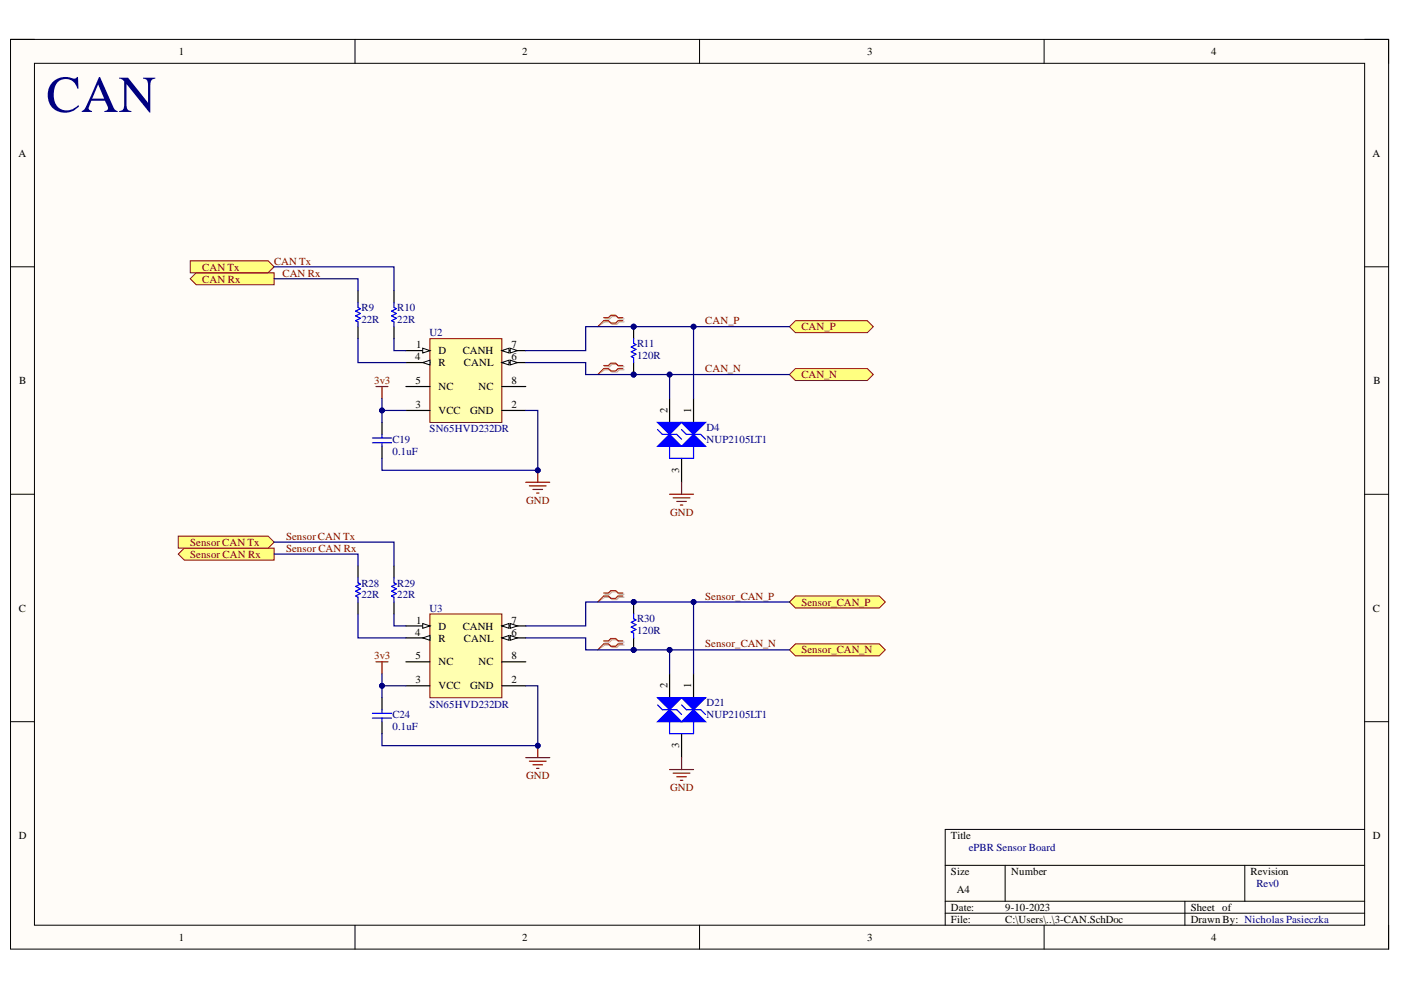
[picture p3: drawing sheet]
<svg xmlns="http://www.w3.org/2000/svg" width="297mm" height="210mm" viewBox="0 0 297 210" stroke-linecap="round" stroke-linejoin="round" font-family="sans-serif">
<defs><g id="words">
<text font-size="11" fill="#000080" x="9.8" y="23.7">CAN</text>
<g font-size="2.3">
<text x="37.9" y="11.7">1</text>
<text x="110.7" y="11.7">2</text>
<text x="183.9" y="11.7">3</text>
<text x="256.8" y="11.7">4</text>
<text x="3.9" y="33.3">A</text>
<text x="291" y="33.3">A</text>
<text x="88" y="76.4">4</text>
<text x="88.2" y="73.8">1</text>
<text x="92.9" y="75.1">D</text>
<text x="92.9" y="77.6">R</text>
<text x="98.1" y="75.1">CANH</text>
<text x="98.4" y="77.6">CANL</text>
<text x="108.4" y="76.4">6</text>
<text x="108.4" y="73.8">7</text>
<text x="4.1" y="81.4">B</text>
<text x="88.1" y="81.4">5</text>
<text x="92.9" y="82.7">NC</text>
<text x="101.5" y="82.7">NC</text>
<text x="108.4" y="81.4">8</text>
<text x="291.2" y="81.4">B</text>
<text x="88.1" y="86.5">3</text>
<text x="92.9" y="87.8">VCC</text>
<text x="99.7" y="87.8">GND</text>
<text x="108.4" y="86.5">2</text>
<text x="141.5" y="87.5" transform="rotate(-90 141.5 87.5)">2</text>
<text x="146.6" y="87.5" transform="rotate(-90 146.6 87.5)">1</text>
<text x="144" y="100.2" transform="rotate(-90 144 100.2)">3</text>
<text x="4" y="129.7">C</text>
<text x="291.1" y="129.7">C</text>
<text x="88" y="134.7">4</text>
<text x="88.2" y="132.2">1</text>
<text x="92.9" y="133.5">D</text>
<text x="92.9" y="136">R</text>
<text x="98.1" y="133.5">CANH</text>
<text x="98.4" y="136">CANL</text>
<text x="108.4" y="134.7">6</text>
<text x="108.4" y="132.2">7</text>
<text x="88.1" y="139.8">5</text>
<text x="92.9" y="141.1">NC</text>
<text x="101.5" y="141.1">NC</text>
<text x="108.4" y="139.8">8</text>
<text x="88.1" y="144.9">3</text>
<text x="92.9" y="146.2">VCC</text>
<text x="99.7" y="146.2">GND</text>
<text x="108.4" y="144.9">2</text>
<text x="141.5" y="145.9" transform="rotate(-90 141.5 145.9)">2</text>
<text x="146.6" y="145.9" transform="rotate(-90 146.6 145.9)">1</text>
<text x="144" y="158.6" transform="rotate(-90 144 158.6)">3</text>
<text x="4" y="177.9">D</text>
<text x="201.6" y="177.9">Title</text>
<text x="291.1" y="177.9">D</text>
<text x="201.6" y="185.5">Size</text>
<text x="214.4" y="185.5">Number</text>
<text x="265.1" y="185.5">Revision</text>
<text x="202.9" y="189.3">A4</text>
<text x="201.6" y="193.1">Date:</text>
<text x="201.6" y="195.7">File:</text>
<text x="213.1" y="193.1">9-10-2023</text>
<text x="213.1" y="195.7">C:\Users\..\3-CAN.SchDoc</text>
<text x="252.4" y="193.1">Sheet of</text>
<text x="252.4" y="195.7">Drawn By: Nicholas Pasieczka</text>
<text x="37.9" y="199.5">1</text>
<text x="110.7" y="199.5">2</text>
<text x="183.9" y="199.5">3</text>
<text x="256.8" y="199.5">4</text>
</g>
<g font-size="2.3" fill="#800000">
<text x="42.9" y="59.9">CAN Rx</text>
<text x="42.9" y="57.4">CAN Tx</text>
<text x="58.1" y="56.1">CAN Tx</text>
<text x="59.9" y="58.6">CAN Rx</text>
<text x="149.5" y="68.8">CAN_P</text>
<text x="169.9" y="70">CAN_P</text>
<text x="79.3" y="81.4">3v3</text>
<text x="149.5" y="78.9">CAN_N</text>
<text x="169.9" y="80.2">CAN_N</text>
<text x="111.5" y="106.9">GND</text>
<text x="142.1" y="109.4">GND</text>
<text x="40.3" y="118.3">Sensor CAN Rx</text>
<text x="40.3" y="115.7">Sensor CAN Tx</text>
<text x="60.6" y="114.5">Sensor CAN Tx</text>
<text x="60.6" y="117">Sensor CAN Rx</text>
<text x="149.5" y="127.1">Sensor_CAN_P</text>
<text x="169.9" y="128.4">Sensor_CAN_P</text>
<text x="149.5" y="137.3">Sensor_CAN_N</text>
<text x="79.3" y="139.8">3v3</text>
<text x="169.9" y="138.5">Sensor_CAN_N</text>
<text x="111.5" y="165.2">GND</text>
<text x="142.1" y="167.8">GND</text>
</g>
<g font-size="2.3" fill="#000080">
<text x="76.6" y="66">R9</text>
<text x="84.2" y="66">R10</text>
<text x="76.6" y="68.5">22R</text>
<text x="84.2" y="68.5">22R</text>
<text x="91.1" y="71.3">U2</text>
<text x="135.1" y="73.6">R11</text>
<text x="135.1" y="76.1">120R</text>
<text x="83.2" y="93.9">C19</text>
<text x="91.1" y="91.7">SN65HVD232DR</text>
<text x="149.8" y="91.4">D4</text>
<text x="149.8" y="93.9">NUP2105LT1</text>
<text x="83.2" y="96.5">0.1uF</text>
<text x="76.6" y="124.4">R28</text>
<text x="84.2" y="124.4">R29</text>
<text x="76.6" y="126.9">22R</text>
<text x="84.2" y="126.9">22R</text>
<text x="91.1" y="129.7">U3</text>
<text x="135.1" y="132">R30</text>
<text x="135.1" y="134.5">120R</text>
<text x="149.8" y="149.8">D21</text>
<text x="83.2" y="152.3">C24</text>
<text x="83.2" y="154.9">0.1uF</text>
<text x="91.1" y="150">SN65HVD232DR</text>
<text x="149.8" y="152.3">NUP2105LT1</text>
<text x="205.4" y="180.5">ePBR Sensor Board</text>
<text x="266.4" y="188.1">Rev0</text>
</g>
</g></defs>
<path d="M2.2 8.4h292.2v192.8h-292.2z" fill-rule="evenodd" fill="#fffcf8"/>
<path d="M2.2 8.4h292.2v192.8h-292.2z" fill="none" stroke="#000" stroke-width=".21"/>
<path d="M7.3 13.4h282v182.8h-282z" fill-rule="evenodd" fill="#fffcf8"/>
<g fill="none" stroke="#000" stroke-width=".21">
<path d="M2.2 8.3h5.1M7.3 13.4h282v182.8h-282zM75.3 8.3v5.1M148.3 8.3v5.1M221.4 8.4v5M289.3 8.4h5.1v5M2.2 56.6h5.1M289.3 56.6h5.1M2.2 104.8h5.1M289.3 104.8h5.1M2.2 153h5.1M289.3 153h5.1"/>
<path d="M289.3 175.9h-88.9v20.3M75.3 196.2v5M148.3 196.2v5M200.4 183.5h88.9M200.4 191.1h88.9M200.4 193.6h88.9M213.1 183.5v7.6M221.4 196.2v5M251.2 191.1v5.1M263.9 183.5v7.6M294.4 196.2v5"/>
</g>
<path d="M91.2 71.8h15.2v17.8h-15.2z" fill-rule="evenodd" fill="#ffffb0"/>
<path d="M91.2 71.8h15.2v17.8h-15.2z" fill="none" stroke="#800000" stroke-width=".21"/>
<path d="M86.1 74.3h5.1" fill="none" stroke="#000" stroke-width=".25"/>
<path d="M89.6 73.8l1.6 .5-1.6 .5z" fill="#f8fcff"/>
<path d="M89.6 73.8l1.6 .5-1.6 .5z" fill="none" stroke="#000" stroke-width=".21"/>
<path d="M86.1 76.9h5.1M86.1 87h5.1M106.4 87h5.1" fill="none" stroke="#000" stroke-width=".25"/>
<path d="M89.6 76.9l1.6-.5v1z" fill="#f8fcff"/>
<path d="M89.6 76.9l1.6-.5v1z" fill="none" stroke="#000" stroke-width=".21"/>
<path d="M106.4 76.9h5.1M86.1 82h5.1" fill="none" stroke="#000" stroke-width=".25"/>
<path d="M106.4 76.9l1.5-.5v1z" fill="#f8fcff"/>
<path d="M106.4 76.9l1.5-.5v1z" fill="none" stroke="#000" stroke-width=".21"/>
<path d="M108.2 76.4l1.5 .5-1.5 .5z" fill="#f8fcff"/>
<path d="M108.2 76.4l1.5 .5-1.5 .5z" fill="none" stroke="#000" stroke-width=".21"/>
<path d="M106.4 74.3h5.1" fill="none" stroke="#000" stroke-width=".25"/>
<path d="M106.4 74.3l1.5-.5v1z" fill="#f8fcff"/>
<path d="M106.4 74.3l1.5-.5v1z" fill="none" stroke="#000" stroke-width=".21"/>
<path d="M108.2 73.8l1.5 .5-1.5 .5z" fill="#f8fcff"/>
<path d="M108.2 73.8l1.5 .5-1.5 .5z" fill="none" stroke="#000" stroke-width=".21"/>
<path d="M106.4 82h5.1" fill="none" stroke="#000" stroke-width=".25"/>
<path d="M40.3 59.1l1.3-1.3h16.5v2.6h-16.5z" fill-rule="evenodd" fill="#ffff80"/>
<path d="M40.3 59.1l1.3-1.3h16.5v2.6h-16.5z" fill="none" stroke="#800000" stroke-width=".21"/>
<path d="M40.3 55.3h16.5l1.3 1.3-1.3 1.2h-16.5z" fill-rule="evenodd" fill="#ffff80"/>
<path d="M40.3 55.3h16.5l1.3 1.3-1.3 1.2h-16.5z" fill="none" stroke="#800000" stroke-width=".21"/>
<path d="M79.7 82h2.6M81 82v2.5M114 99.7v2.6M111.5 102.3h5.1M112.2 103h3.6M113 103.8h2M113.8 104.5h.5" fill="none" stroke="#800000" stroke-width=".25"/>
<circle cx="114" cy="99.7" r=".51" fill="#000080"/>
<circle cx="114" cy="99.7" r=".51" fill="none" stroke="#000080" stroke-width=".21"/>
<path d="M142 84.5v5.1M144.5 97.2v5.1M147 84.5v5.1" fill="none" stroke="#000" stroke-width=".25"/>
<path d="M142 94.6v2.6h5v-2.6" fill="none" stroke="#00f" stroke-width=".25"/>
<path d="M144.5 89.6h5.1l-2.6 2.5z" fill="#00f"/>
<path d="M144.5 89.6h5.1l-2.6 2.5zM144.5 91.1l1 1h3.1l1 1" fill="none" stroke="#00f" stroke-width=".25"/>
<path d="M147 92.1l2.6 2.5h-5.1z" fill="#00f"/>
<path d="M147 92.1l2.6 2.5h-5.1z" fill="none" stroke="#00f" stroke-width=".25"/>
<path d="M139.4 89.6h5.1l-2.5 2.5z" fill="#00f"/>
<path d="M139.4 89.6h5.1l-2.5 2.5zM139.4 91.1l1 1h3.1l1 1" fill="none" stroke="#00f" stroke-width=".25"/>
<path d="M139.4 94.6l2.6-2.5 2.5 2.5z" fill="#00f"/>
<path d="M139.4 94.6l2.6-2.5 2.5 2.5z" fill="none" stroke="#00f" stroke-width=".25"/>
<path d="M167.4 69.3l1.2-1.3h15.3l1.3 1.3-1.3 1.2h-15.3z" fill-rule="evenodd" fill="#ffff80"/>
<path d="M167.4 69.3l1.2-1.3h15.3l1.3 1.3-1.3 1.2h-15.3z" fill="none" stroke="#800000" stroke-width=".21"/>
<path d="M167.4 79.4l1.2-1.3h15.3l1.3 1.3-1.3 1.3h-15.3z" fill-rule="evenodd" fill="#ffff80"/>
<path d="M167.4 79.4l1.2-1.3h15.3l1.3 1.3-1.3 1.3h-15.3z" fill="none" stroke="#800000" stroke-width=".21"/>
<path d="M142 104.8h5M142.7 105.6h3.6M143.5 106.3h2M144.3 107.1h.5M144.5 102.3v2.5" fill="none" stroke="#800000" stroke-width=".25"/>
<path d="M128.2 67.6h1.1l.5-.5h1l.5 .5h1M128.2 68.2h1.1l.5 .6h1l.5-.6h1M128.2 77.8h1.1l.5-.5h1l.5 .5h1M128.2 78.4h1.1l.5 .5h1l.5-.5h1" fill="none" stroke="#d0a19e" stroke-width=".25"/>
<path d="M128.2 68.2l-1.5 1.1M128.2 78.4l-1.5 1" fill="none" stroke="#d0a19e" stroke-width=".21"/>
<path d="M128 67.4h1l.5-.5h1l.5 .5h1.1M128 68h1l.5 .5h1l.5-.5h1.1M128 77.5h1l.5-.5h1l.5 .5h1.1M128 78.1h1l.5 .6h1l.5-.6h1.1" fill="none" stroke="#f00" stroke-width=".25"/>
<path d="M128 68l-1.3 1.3M128 78.1l-1.3 1.3" fill="none" stroke="#f00" stroke-width=".21"/>
<path d="M75.9 61.6v2.6M75.9 69.3v2.5M83.5 61.6v2.6M83.5 69.3v2.5M81 89.6v2.5M81 94.6v2.6" fill="none" stroke="#000" stroke-width=".25"/>
<path d="M75.9 64.2v1l.5 .3-1 .5 1 .5-1 .5 1 .5-1 .5 .5 .2v1.1M83.5 64.2v1l.5 .3-1 .5 1 .5-1 .5 1 .5-1 .5 .5 .2v1.1M79 92.9h4M79 93.9h4M81 92.1v.8M81 93.9v.7" fill="none" stroke="#00f" stroke-width=".25"/>
<circle cx="134.3" cy="69.3" r=".51" fill="#000080"/>
<circle cx="134.3" cy="69.3" r=".51" fill="none" stroke="#000080" stroke-width=".21"/>
<circle cx="134.3" cy="79.4" r=".51" fill="#000080"/>
<circle cx="134.3" cy="79.4" r=".51" fill="none" stroke="#000080" stroke-width=".21"/>
<path d="M134.3 69.3v2.5" fill="none" stroke="#000" stroke-width=".25"/>
<circle cx="134.3" cy="69.3" r=".51" fill="#000080"/>
<circle cx="134.3" cy="69.3" r=".51" fill="none" stroke="#000080" stroke-width=".21"/>
<path d="M134.3 76.9v2.5" fill="none" stroke="#000" stroke-width=".25"/>
<circle cx="134.3" cy="79.4" r=".51" fill="#000080"/>
<circle cx="134.3" cy="79.4" r=".51" fill="none" stroke="#000080" stroke-width=".21"/>
<path d="M134.3 71.8v1l.5 .3-1 .5 1 .5-1 .5 1 .5-1 .5 .5 .3v1" fill="none" stroke="#00f" stroke-width=".25"/>
<path d="M91.2 130.2h15.2v17.7h-15.2z" fill-rule="evenodd" fill="#ffffb0"/>
<path d="M91.2 130.2h15.2v17.7h-15.2z" fill="none" stroke="#800000" stroke-width=".21"/>
<path d="M86.1 132.7h5.1" fill="none" stroke="#000" stroke-width=".25"/>
<path d="M89.6 132.2l1.6 .5-1.6 .5z" fill="#f8fcff"/>
<path d="M89.6 132.2l1.6 .5-1.6 .5z" fill="none" stroke="#000" stroke-width=".21"/>
<path d="M86.1 135.2h5.1M86.1 145.4h5.1M106.4 145.4h5.1" fill="none" stroke="#000" stroke-width=".25"/>
<path d="M89.6 135.2l1.6-.5v1.1z" fill="#f8fcff"/>
<path d="M89.6 135.2l1.6-.5v1.1z" fill="none" stroke="#000" stroke-width=".21"/>
<path d="M106.4 135.2h5.1M86.1 140.3h5.1" fill="none" stroke="#000" stroke-width=".25"/>
<path d="M106.4 135.2l1.5-.5v1.1z" fill="#f8fcff"/>
<path d="M106.4 135.2l1.5-.5v1.1z" fill="none" stroke="#000" stroke-width=".21"/>
<path d="M108.2 134.7l1.5 .5-1.5 .6z" fill="#f8fcff"/>
<path d="M108.2 134.7l1.5 .5-1.5 .6z" fill="none" stroke="#000" stroke-width=".21"/>
<path d="M106.4 132.7h5.1" fill="none" stroke="#000" stroke-width=".25"/>
<path d="M106.4 132.7l1.5-.5v1z" fill="#f8fcff"/>
<path d="M106.4 132.7l1.5-.5v1z" fill="none" stroke="#000" stroke-width=".21"/>
<path d="M108.2 132.2l1.5 .5-1.5 .5z" fill="#f8fcff"/>
<path d="M108.2 132.2l1.5 .5-1.5 .5z" fill="none" stroke="#000" stroke-width=".21"/>
<path d="M106.4 140.3h5.1" fill="none" stroke="#000" stroke-width=".25"/>
<path d="M37.8 117.5l1.3-1.3h19v2.5h-19z" fill-rule="evenodd" fill="#ffff80"/>
<path d="M37.8 117.5l1.3-1.3h19v2.5h-19z" fill="none" stroke="#800000" stroke-width=".21"/>
<path d="M37.8 113.7h19l1.3 1.2-1.3 1.3h-19z" fill-rule="evenodd" fill="#ffff80"/>
<path d="M37.8 113.7h19l1.3 1.2-1.3 1.3h-19z" fill="none" stroke="#800000" stroke-width=".21"/>
<path d="M79.7 140.3h2.6M81 140.3v2.6M114 158.1v2.5M111.5 160.6h5.1M112.2 161.4h3.6M113 162.2h2M113.8 162.9h.5" fill="none" stroke="#800000" stroke-width=".25"/>
<circle cx="114" cy="158.1" r=".51" fill="#000080"/>
<circle cx="114" cy="158.1" r=".51" fill="none" stroke="#000080" stroke-width=".21"/>
<path d="M142 142.9v5M144.5 155.6v5M147 142.9v5" fill="none" stroke="#000" stroke-width=".25"/>
<path d="M142 153v2.6h5v-2.6" fill="none" stroke="#00f" stroke-width=".25"/>
<path d="M144.5 147.9h5.1l-2.6 2.6z" fill="#00f"/>
<path d="M144.5 147.9h5.1l-2.6 2.6zM144.5 149.5l1 1h3.1l1 1" fill="none" stroke="#00f" stroke-width=".25"/>
<path d="M147 150.5l2.6 2.5h-5.1z" fill="#00f"/>
<path d="M147 150.5l2.6 2.5h-5.1z" fill="none" stroke="#00f" stroke-width=".25"/>
<path d="M139.4 147.9h5.1l-2.5 2.6z" fill="#00f"/>
<path d="M139.4 147.9h5.1l-2.5 2.6zM139.4 149.5l1 1h3.1l1 1" fill="none" stroke="#00f" stroke-width=".25"/>
<path d="M139.4 153l2.6-2.5 2.5 2.5z" fill="#00f"/>
<path d="M139.4 153l2.6-2.5 2.5 2.5z" fill="none" stroke="#00f" stroke-width=".25"/>
<path d="M168.6 126.4h17.8l1.3 1.2-1.3 1.3h-17.8l-1.2-1.3z" fill-rule="evenodd" fill="#ffff80"/>
<path d="M168.6 126.4h17.8l1.3 1.2-1.3 1.3h-17.8l-1.2-1.3z" fill="none" stroke="#800000" stroke-width=".21"/>
<path d="M167.4 137.8l1.2-1.3h17.8l1.3 1.3-1.3 1.3h-17.8z" fill-rule="evenodd" fill="#ffff80"/>
<path d="M167.4 137.8l1.2-1.3h17.8l1.3 1.3-1.3 1.3h-17.8z" fill="none" stroke="#800000" stroke-width=".21"/>
<path d="M142 163.2h5M142.7 163.9h3.6M143.5 164.7h2M144.3 165.5h.5M144.5 160.6v2.6" fill="none" stroke="#800000" stroke-width=".25"/>
<path d="M128.2 126h1.1l.5-.5h1l.5 .5h1M128.2 126.6h1.1l.5 .5h1l.5-.5h1M128.2 136.1h1.1l.5-.5h1l.5 .5h1M128.2 136.8h1.1l.5 .5h1l.5-.5h1" fill="none" stroke="#d0a19e" stroke-width=".25"/>
<path d="M128.2 126.6l-1.5 1M128.2 136.8l-1.5 1" fill="none" stroke="#d0a19e" stroke-width=".21"/>
<path d="M128 125.7h1l.5-.5h1l.5 .5h1.1M128 126.4h1l.5 .5h1l.5-.5h1.1M128 135.9h1l.5-.5h1l.5 .5h1.1M128 136.5h1l.5 .5h1l.5-.5h1.1" fill="none" stroke="#f00" stroke-width=".25"/>
<path d="M128 126.4l-1.3 1.2M128 136.5l-1.3 1.3" fill="none" stroke="#f00" stroke-width=".21"/>
<path d="M75.9 120v2.6M75.9 127.6v2.6M83.5 120v2.6M83.5 127.6v2.6M81 147.9v2.6M81 153v2.6" fill="none" stroke="#000" stroke-width=".25"/>
<path d="M75.9 122.6v1l.5 .2-1 .5 1 .5-1 .5 1 .6-1 .5 .5 .2v1M83.5 122.6v1l.5 .2-1 .5 1 .5-1 .5 1 .6-1 .5 .5 .2v1M79 151.2h4M79 152.3h4M81 150.5v.7M81 152.3v.7" fill="none" stroke="#00f" stroke-width=".25"/>
<circle cx="134.3" cy="127.6" r=".51" fill="#000080"/>
<circle cx="134.3" cy="127.6" r=".51" fill="none" stroke="#000080" stroke-width=".21"/>
<circle cx="134.3" cy="137.8" r=".51" fill="#000080"/>
<circle cx="134.3" cy="137.8" r=".51" fill="none" stroke="#000080" stroke-width=".21"/>
<path d="M134.3 127.6v2.6" fill="none" stroke="#000" stroke-width=".25"/>
<circle cx="134.3" cy="127.6" r=".51" fill="#000080"/>
<circle cx="134.3" cy="127.6" r=".51" fill="none" stroke="#000080" stroke-width=".21"/>
<path d="M134.3 135.2v2.6" fill="none" stroke="#000" stroke-width=".25"/>
<circle cx="134.3" cy="137.8" r=".51" fill="#000080"/>
<circle cx="134.3" cy="137.8" r=".51" fill="none" stroke="#000080" stroke-width=".21"/>
<path d="M134.3 130.2v1l.5 .2-1 .5 1 .6-1 .5 1 .5-1 .5 .5 .2v1" fill="none" stroke="#00f" stroke-width=".25"/>
<path d="M75.9 71.8v5.1h10.2M83.5 71.8v2.5h2.6M81 87v2.6" fill="none" stroke="#000080" stroke-width=".25"/>
<circle cx="81" cy="87" r=".51" fill="#000080"/>
<circle cx="81" cy="87" r=".51" fill="none" stroke="#000080" stroke-width=".21"/>
<path d="M81 84.5v2.5h5.1" fill="none" stroke="#000080" stroke-width=".25"/>
<circle cx="81" cy="87" r=".51" fill="#000080"/>
<circle cx="81" cy="87" r=".51" fill="none" stroke="#000080" stroke-width=".21"/>
<path d="M111.5 87h2.5v12.7h-33v-2.5" fill="none" stroke="#000080" stroke-width=".25"/>
<circle cx="114" cy="99.7" r=".51" fill="#000080"/>
<circle cx="114" cy="99.7" r=".51" fill="none" stroke="#000080" stroke-width=".21"/>
<path d="M142 79.4v5.1" fill="none" stroke="#000080" stroke-width=".25"/>
<circle cx="142" cy="79.4" r=".51" fill="#000080"/>
<circle cx="142" cy="79.4" r=".51" fill="none" stroke="#000080" stroke-width=".21"/>
<path d="M147 69.3v15.2" fill="none" stroke="#000080" stroke-width=".25"/>
<circle cx="147" cy="69.3" r=".51" fill="#000080"/>
<circle cx="147" cy="69.3" r=".51" fill="none" stroke="#000080" stroke-width=".21"/>
<path d="M58.1 59.1h17.8v2.5M58.1 56.6h25.4v5M75.9 130.2v5h10.2M83.5 130.2v2.5h2.6M81 145.4v2.5" fill="none" stroke="#000080" stroke-width=".25"/>
<circle cx="81" cy="145.4" r=".51" fill="#000080"/>
<circle cx="81" cy="145.4" r=".51" fill="none" stroke="#000080" stroke-width=".21"/>
<path d="M81 142.9v2.5h5.1" fill="none" stroke="#000080" stroke-width=".25"/>
<circle cx="81" cy="145.4" r=".51" fill="#000080"/>
<circle cx="81" cy="145.4" r=".51" fill="none" stroke="#000080" stroke-width=".21"/>
<path d="M111.5 145.4h2.5v12.7h-33v-2.5" fill="none" stroke="#000080" stroke-width=".25"/>
<circle cx="114" cy="158.1" r=".51" fill="#000080"/>
<circle cx="114" cy="158.1" r=".51" fill="none" stroke="#000080" stroke-width=".21"/>
<path d="M111.5 135.2h12.7v2.6h43.2" fill="none" stroke="#000080" stroke-width=".25"/>
<circle cx="134.3" cy="137.8" r=".51" fill="#000080"/>
<circle cx="134.3" cy="137.8" r=".51" fill="none" stroke="#000080" stroke-width=".21"/>
<circle cx="142" cy="137.8" r=".51" fill="#000080"/>
<circle cx="142" cy="137.8" r=".51" fill="none" stroke="#000080" stroke-width=".21"/>
<path d="M142 137.8v5.1" fill="none" stroke="#000080" stroke-width=".25"/>
<circle cx="142" cy="137.8" r=".51" fill="#000080"/>
<circle cx="142" cy="137.8" r=".51" fill="none" stroke="#000080" stroke-width=".21"/>
<path d="M147 127.6v15.3" fill="none" stroke="#000080" stroke-width=".25"/>
<circle cx="147" cy="127.6" r=".51" fill="#000080"/>
<circle cx="147" cy="127.6" r=".51" fill="none" stroke="#000080" stroke-width=".21"/>
<path d="M167.4 127.6h-43.2v5.1h-12.7" fill="none" stroke="#000080" stroke-width=".25"/>
<circle cx="134.3" cy="127.6" r=".51" fill="#000080"/>
<circle cx="134.3" cy="127.6" r=".51" fill="none" stroke="#000080" stroke-width=".21"/>
<circle cx="147" cy="127.6" r=".51" fill="#000080"/>
<circle cx="147" cy="127.6" r=".51" fill="none" stroke="#000080" stroke-width=".21"/>
<path d="M111.5 76.9h12.7v2.5h43.2M58.1 117.5h17.8v2.5M58.1 114.9h25.4v5.1" fill="none" stroke="#000080" stroke-width=".25"/>
<circle cx="134.3" cy="79.4" r=".51" fill="#000080"/>
<circle cx="134.3" cy="79.4" r=".51" fill="none" stroke="#000080" stroke-width=".21"/>
<circle cx="142" cy="79.4" r=".51" fill="#000080"/>
<circle cx="142" cy="79.4" r=".51" fill="none" stroke="#000080" stroke-width=".21"/>
<path d="M167.4 69.3h-43.2v5h-12.7" fill="none" stroke="#000080" stroke-width=".25"/>
<circle cx="134.3" cy="69.3" r=".51" fill="#000080"/>
<circle cx="134.3" cy="69.3" r=".51" fill="none" stroke="#000080" stroke-width=".21"/>
<circle cx="147" cy="69.3" r=".51" fill="#000080"/>
<circle cx="147" cy="69.3" r=".51" fill="none" stroke="#000080" stroke-width=".21"/>
<use href="#words"/>
</svg>
